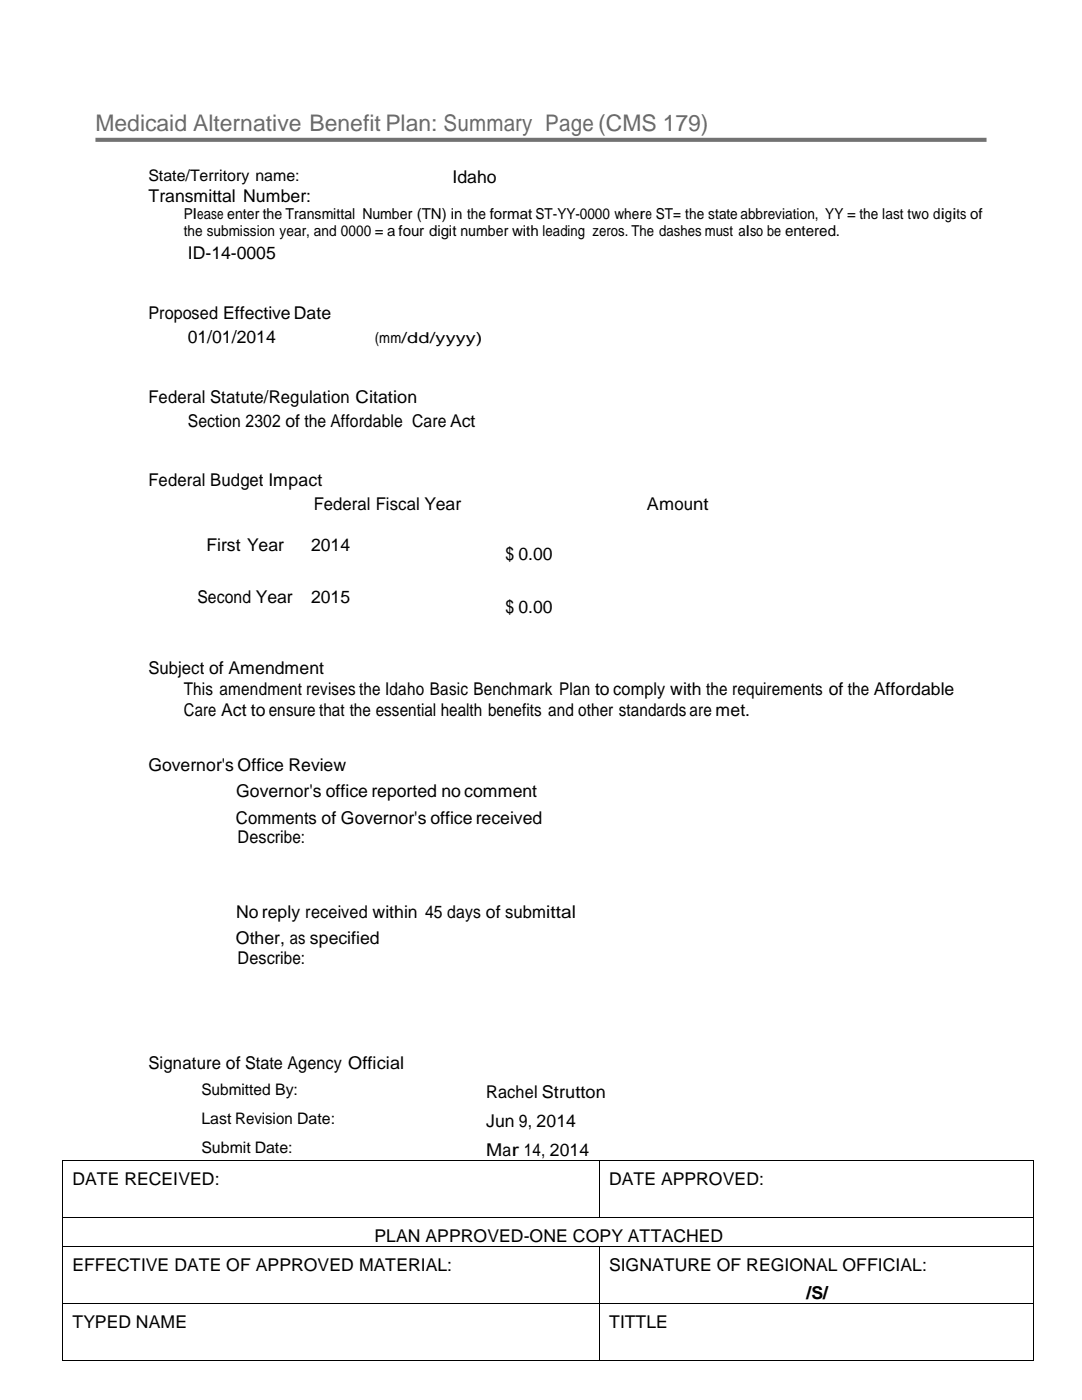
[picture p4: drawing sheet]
<svg xmlns="http://www.w3.org/2000/svg" width="216mm" height="279mm" viewBox="0 0 216 279" stroke-linecap="round" stroke-linejoin="round" font-family="sans-serif">
<defs><g id="words">
<text font-size="4.6" fill="#6a6968" x="19" y="26.2">Medicaid Alternative Benefit Plan: Summary Page (CMS 179)</text>
<g font-size="3.5">
<text x="29.6" y="40.2">Transmittal Number:</text>
<text x="90.3" y="36.5">Idaho</text>
<text x="37.5" y="51.8">ID-14-0005</text>
<text x="29.6" y="63.7">Proposed Effective Date</text>
<text x="37.5" y="68.5">01/01/2014</text>
<text x="29.6" y="80.4">Federal Statute/Regulation Citation</text>
<text x="37.5" y="85.1">Section 2302 of the Affordable Care Act</text>
<text x="29.6" y="97">Federal Budget Impact</text>
<text x="62.6" y="101.8">Federal Fiscal Year</text>
<text x="129.1" y="101.8">Amount</text>
<text x="41.2" y="110">First Year</text>
<text x="62.1" y="110">2014</text>
<text x="100.9" y="111.8">$ 0.00</text>
<text x="39.4" y="120.3">Second Year</text>
<text x="62.1" y="120.3">2015</text>
<text x="100.9" y="122.3">$ 0.00</text>
<text x="29.6" y="134.6">Subject of Amendment</text>
<text x="36.7" y="138.6">This amendment revises the Idaho Basic Benchmark Plan to comply with the requirements of the Affordable</text>
<text x="36.7" y="142.8">Care Act to ensure that the essential health benefits and other standards are met.</text>
<text x="29.6" y="153.9">Governor's Office Review</text>
<text x="47.1" y="159">Governor's office reported no comment</text>
<text x="47.1" y="164.4">Comments of Governor's office received</text>
<text x="47.4" y="168.3">Describe:</text>
<text x="47.1" y="183.2">No reply received within 45 days of submittal</text>
<text x="47.1" y="188.5">Other, as specified</text>
<text x="47.4" y="192.5">Describe:</text>
<text x="29.6" y="213.3">Signature of State Agency Official</text>
<text x="97" y="219.1">Rachel Strutton</text>
<text x="97" y="225">Jun 9, 2014</text>
<text x="97" y="230.8">Mar 14, 2014</text>
<text x="14.4" y="236.5">DATE RECEIVED:</text>
<text x="121.5" y="236.5">DATE APPROVED:</text>
<text x="74.7" y="247.9">PLAN APPROVED-ONE COPY ATTACHED</text>
<text x="14.4" y="253.7">EFFECTIVE DATE OF APPROVED MATERIAL:</text>
<text x="121.5" y="253.7">SIGNATURE OF REGIONAL OFFICIAL:</text>
<text x="160.9" y="259.2">/S/</text>
<text x="14.4" y="265.1">TYPED NAME</text>
<text x="121.5" y="265.1">TITTLE</text>
</g>
<g font-size="3.2">
<text x="29.6" y="36.1">State/Territory name:</text>
<text x="40.2" y="218.6">Submitted By:</text>
<text x="40.2" y="224.4">Last Revision Date:</text>
<text x="40.2" y="230.2">Submit Date:</text>
</g>
<g font-size="3">
<text x="36.7" y="43.6">Please enter the Transmittal Number (TN) in the format ST-YY-0000 where ST= the state abbreviation, YY = the last two digits of</text>
<text x="36.7" y="47">the submission year, and 0000 = a four digit number with leading zeros. The dashes must also be entered.</text>
<text x="74.8" y="68.5">(mm/dd/yyyy)</text>
</g>
</g></defs>
<path d="M19 27.9h177.8" fill="none" stroke="#727272" stroke-width=".82" stroke-linecap="butt"/>
<g fill="#000">
<path d="M12.4 231.5h.2v.2h-.2z" fill-rule="evenodd"/>
<path d="M12.4 231.5h.2v.2h-.2z" fill-rule="evenodd"/>
<path d="M119.5 231.5h.2v.2h-.2z" fill-rule="evenodd"/>
<path d="M206.2 231.5h.1v.2h-.1z" fill-rule="evenodd"/>
<path d="M206.2 231.5h.1v.2h-.1z" fill-rule="evenodd"/>
<path d="M12.4 242.9h.2v.2h-.2z" fill-rule="evenodd"/>
<path d="M12.4 248.7h.2v.2h-.2z" fill-rule="evenodd"/>
<path d="M119.5 242.9h.2v.2h-.2z" fill-rule="evenodd"/>
<path d="M119.5 248.7h.2v.2h-.2z" fill-rule="evenodd"/>
<path d="M206.2 242.9h.1v.2h-.1z" fill-rule="evenodd"/>
<path d="M206.2 248.7h.1v.2h-.1z" fill-rule="evenodd"/>
<path d="M12.4 260.1h.2v.2h-.2z" fill-rule="evenodd"/>
<path d="M12.4 271.5h.2v.1h-.2z" fill-rule="evenodd"/>
<path d="M12.4 271.5h.2v.1h-.2z" fill-rule="evenodd"/>
<path d="M119.5 260.1h.2v.2h-.2z" fill-rule="evenodd"/>
<path d="M119.5 271.5h.2v.1h-.2z" fill-rule="evenodd"/>
<path d="M206.2 260.1h.1v.2h-.1z" fill-rule="evenodd"/>
<path d="M206.2 271.5h.1v.1h-.1z" fill-rule="evenodd"/>
<path d="M206.2 271.5h.1v.1h-.1z" fill-rule="evenodd"/>
</g>
<g fill="none" stroke="#000" stroke-width=".2">
<path d="M12.5 231.7v11.2M12.6 231.6h106.9M119.6 231.7v11.2M119.7 231.6h86.5M206.2 231.7v11.2M12.5 243.1v5.6M12.5 248.9v11.2M12.6 243h106.9M12.6 248.8h106.9M119.6 248.9v11.2M119.7 243h86.5M119.7 248.8h86.5"/>
<path d="M206.2 243.1v5.6M206.2 248.9v11.2M12.5 260.3v11.2M12.6 260.2h106.9M12.6 271.6h106.9M119.6 260.3v11.2M119.7 260.2h86.5M119.7 271.6h86.5M206.2 260.3v11.2"/>
</g>
<use href="#words"/>
</svg>
